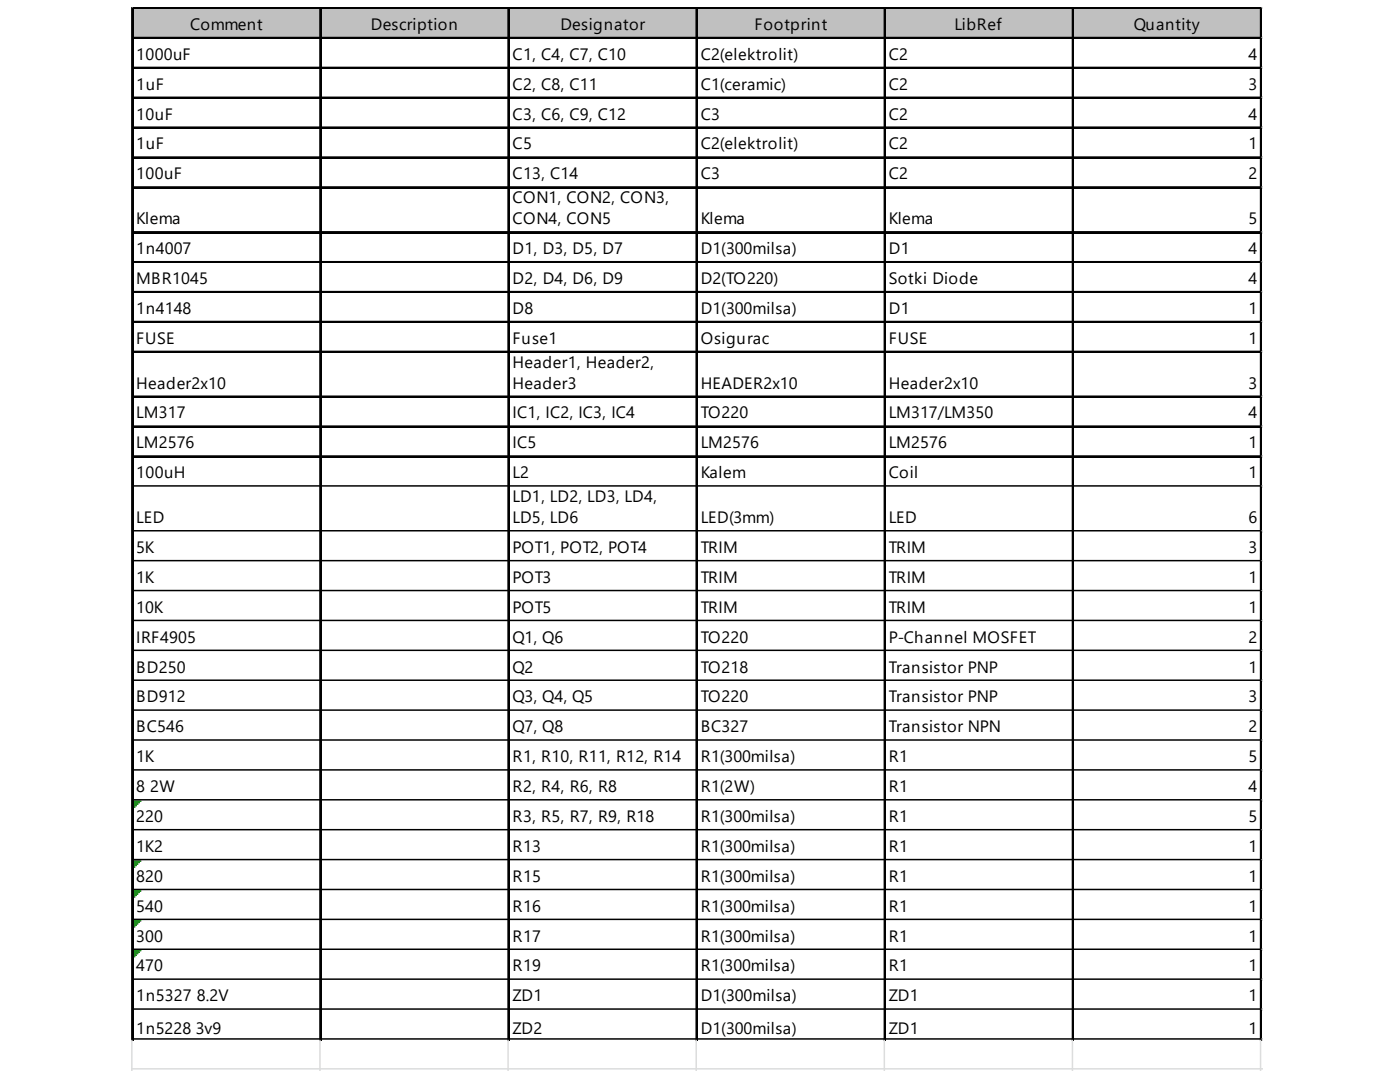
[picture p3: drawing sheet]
<svg xmlns="http://www.w3.org/2000/svg" width="279mm" height="216mm" viewBox="0 0 279 216" stroke-linecap="round" stroke-linejoin="round" font-family="sans-serif">
<defs><g id="words">
<g font-size="3.3">
<text x="37.9" y="6">Comment</text>
<text x="74" y="6">Description</text>
<text x="111.8" y="6">Designator</text>
<text x="150.6" y="6">Footprint</text>
<text x="190.5" y="6">LibRef</text>
<text x="226.2" y="6">Quantity</text>
<text x="27.2" y="11.9">1000uF</text>
<text x="102.3" y="11.9">C1, C4, C7, C10</text>
<text x="139.8" y="11.9">C2(elektrolit)</text>
<text x="177.4" y="11.9">C2</text>
<text x="249.2" y="11.9">4</text>
<text x="27.2" y="17.9">1uF</text>
<text x="102.3" y="17.9">C2, C8, C11</text>
<text x="139.8" y="17.9">C1(ceramic)</text>
<text x="177.4" y="17.9">C2</text>
<text x="249.2" y="17.9">3</text>
<text x="27.2" y="23.8">10uF</text>
<text x="102.3" y="23.8">C3, C6, C9, C12</text>
<text x="139.8" y="23.8">C3</text>
<text x="177.4" y="23.8">C2</text>
<text x="249.2" y="23.8">4</text>
<text x="27.2" y="29.8">1uF</text>
<text x="102.3" y="29.8">C5</text>
<text x="139.8" y="29.8">C2(elektrolit)</text>
<text x="177.4" y="29.8">C2</text>
<text x="249.2" y="29.8">1</text>
<text x="27.2" y="35.8">100uF</text>
<text x="102.3" y="35.8">C13, C14</text>
<text x="139.8" y="35.8">C3</text>
<text x="177.4" y="35.8">C2</text>
<text x="249.2" y="35.8">2</text>
<text x="102.3" y="40.6">CON1, CON2, CON3,</text>
<text x="27.2" y="44.7">Klema</text>
<text x="102.3" y="44.7">CON4, CON5</text>
<text x="139.8" y="44.7">Klema</text>
<text x="177.4" y="44.7">Klema</text>
<text x="249.2" y="44.7">5</text>
<text x="27.2" y="50.7">1n4007</text>
<text x="102.3" y="50.7">D1, D3, D5, D7</text>
<text x="139.8" y="50.7">D1(300milsa)</text>
<text x="177.4" y="50.7">D1</text>
<text x="249.2" y="50.7">4</text>
<text x="27.2" y="56.7">MBR1045</text>
<text x="102.3" y="56.7">D2, D4, D6, D9</text>
<text x="139.8" y="56.7">D2(TO220)</text>
<text x="177.4" y="56.7">Sotki Diode</text>
<text x="249.2" y="56.7">4</text>
<text x="27.2" y="62.6">1n4148</text>
<text x="102.3" y="62.6">D8</text>
<text x="139.8" y="62.6">D1(300milsa)</text>
<text x="177.4" y="62.6">D1</text>
<text x="249.2" y="62.6">1</text>
<text x="27.2" y="68.6">FUSE</text>
<text x="102.3" y="68.6">Fuse1</text>
<text x="139.8" y="68.6">Osigurac</text>
<text x="177.4" y="68.6">FUSE</text>
<text x="249.2" y="68.6">1</text>
<text x="27.2" y="77.5">Header2x10</text>
<text x="102.3" y="73.4">Header1, Header2,</text>
<text x="102.3" y="77.5">Header3</text>
<text x="139.8" y="77.5">HEADER2x10</text>
<text x="177.4" y="77.5">Header2x10</text>
<text x="249.2" y="77.5">3</text>
<text x="27.2" y="83.5">LM317</text>
<text x="102.3" y="83.5">IC1, IC2, IC3, IC4</text>
<text x="139.8" y="83.5">TO220</text>
<text x="177.4" y="83.5">LM317/LM350</text>
<text x="249.2" y="83.5">4</text>
<text x="27.2" y="89.5">LM2576</text>
<text x="102.3" y="89.5">IC5</text>
<text x="139.8" y="89.5">LM2576</text>
<text x="177.4" y="89.5">LM2576</text>
<text x="249.2" y="89.5">1</text>
<text x="27.2" y="95.4">100uH</text>
<text x="102.3" y="95.4">L2</text>
<text x="139.8" y="95.4">Kalem</text>
<text x="177.4" y="95.4">Coil</text>
<text x="249.2" y="95.4">1</text>
<text x="102.3" y="100.2">LD1, LD2, LD3, LD4,</text>
<text x="27.2" y="104.4">LED</text>
<text x="102.3" y="104.4">LD5, LD6</text>
<text x="139.8" y="104.4">LED(3mm)</text>
<text x="177.4" y="104.4">LED</text>
<text x="249.2" y="104.4">6</text>
<text x="27.2" y="110.3">5K</text>
<text x="102.3" y="110.3">POT1, POT2, POT4</text>
<text x="139.8" y="110.3">TRIM</text>
<text x="177.4" y="110.3">TRIM</text>
<text x="249.2" y="110.3">3</text>
<text x="27.2" y="116.3">1K</text>
<text x="102.3" y="116.3">POT3</text>
<text x="139.8" y="116.3">TRIM</text>
<text x="177.4" y="116.3">TRIM</text>
<text x="249.2" y="116.3">1</text>
<text x="27.2" y="122.3">10K</text>
<text x="102.3" y="122.3">POT5</text>
<text x="139.8" y="122.3">TRIM</text>
<text x="177.4" y="122.3">TRIM</text>
<text x="249.2" y="122.3">1</text>
<text x="27.2" y="128.2">IRF4905</text>
<text x="102.3" y="128.2">Q1, Q6</text>
<text x="139.8" y="128.2">TO220</text>
<text x="177.4" y="128.2">P-Channel MOSFET</text>
<text x="249.2" y="128.2">2</text>
<text x="27.2" y="134.2">BD250</text>
<text x="102.3" y="134.2">Q2</text>
<text x="139.8" y="134.2">TO218</text>
<text x="177.4" y="134.2">Transistor PNP</text>
<text x="249.2" y="134.2">1</text>
<text x="27.2" y="140.2">BD912</text>
<text x="102.3" y="140.2">Q3, Q4, Q5</text>
<text x="139.8" y="140.2">TO220</text>
<text x="177.4" y="140.2">Transistor PNP</text>
<text x="249.2" y="140.2">3</text>
<text x="27.2" y="146.1">BC546</text>
<text x="102.3" y="146.1">Q7, Q8</text>
<text x="139.8" y="146.1">BC327</text>
<text x="177.4" y="146.1">Transistor NPN</text>
<text x="249.2" y="146.1">2</text>
<text x="27.2" y="152.1">1K</text>
<text x="102.3" y="152.1">R1, R10, R11, R12, R14</text>
<text x="139.8" y="152.1">R1(300milsa)</text>
<text x="177.4" y="152.1">R1</text>
<text x="249.2" y="152.1">5</text>
<text x="27.2" y="158.1">8 2W</text>
<text x="102.3" y="158.1">R2, R4, R6, R8</text>
<text x="139.8" y="158.1">R1(2W)</text>
<text x="177.4" y="158.1">R1</text>
<text x="249.2" y="158.1">4</text>
<text x="27.2" y="164">220</text>
<text x="102.3" y="164">R3, R5, R7, R9, R18</text>
<text x="139.8" y="164">R1(300milsa)</text>
<text x="177.4" y="164">R1</text>
<text x="249.2" y="164">5</text>
<text x="27.2" y="170">1K2</text>
<text x="102.3" y="170">R13</text>
<text x="139.8" y="170">R1(300milsa)</text>
<text x="177.4" y="170">R1</text>
<text x="249.2" y="170">1</text>
<text x="27.2" y="176">820</text>
<text x="102.3" y="176">R15</text>
<text x="139.8" y="176">R1(300milsa)</text>
<text x="177.4" y="176">R1</text>
<text x="249.2" y="176">1</text>
<text x="27.2" y="181.9">540</text>
<text x="102.3" y="181.9">R16</text>
<text x="139.8" y="181.9">R1(300milsa)</text>
<text x="177.4" y="181.9">R1</text>
<text x="249.2" y="181.9">1</text>
<text x="27.2" y="187.9">300</text>
<text x="102.3" y="187.9">R17</text>
<text x="139.8" y="187.9">R1(300milsa)</text>
<text x="177.4" y="187.9">R1</text>
<text x="249.2" y="187.9">1</text>
<text x="27.2" y="193.8">470</text>
<text x="102.3" y="193.8">R19</text>
<text x="139.8" y="193.8">R1(300milsa)</text>
<text x="177.4" y="193.8">R1</text>
<text x="249.2" y="193.8">1</text>
<text x="27.2" y="199.8">1n5327 8.2V</text>
<text x="102.3" y="199.8">ZD1</text>
<text x="139.8" y="199.8">D1(300milsa)</text>
<text x="177.4" y="199.8">ZD1</text>
<text x="249.2" y="199.8">1</text>
<text x="27.2" y="206.4">1n5228 3v9</text>
<text x="102.3" y="206.4">ZD2</text>
<text x="139.8" y="206.4">D1(300milsa)</text>
<text x="177.4" y="206.4">ZD1</text>
<text x="249.2" y="206.4">1</text>
</g>
</g></defs>
<path d="M26.6 1.8h225.3v6h-225.3z" fill="#c0c0c0"/>
<g fill="none" stroke="#008000" stroke-width=".3">
<path d="M26.6 159.9h1.5M26.6 160.2h1.2M26.6 160.5h.9M26.6 160.8h.6M26.6 161.1h.3M26.6 171.8h1.5M26.6 172.1h1.2M26.6 172.4h.9M26.6 172.7h.6M26.6 173h.3M26.6 177.8h1.5M26.6 178.1h1.2"/>
<path d="M26.6 178.4h.9M26.6 178.7h.6M26.6 179h.3M26.6 183.7h1.5M26.6 184h1.2M26.6 184.3h.9M26.6 184.6h.6M26.6 184.9h.3M26.6 189.7h1.5M26.6 190h1.2M26.6 190.3h.9M26.6 190.6h.6"/>
<path d="M26.6 190.9h.3"/>
</g>
<g fill="none" stroke="#000" stroke-width=".3">
<path d="M26.3 1.5v206.1M26.5 1.5v206.1M26.6 1.5h225.3M26.6 1.7h225.3M26.6 7.5h225.3M26.6 7.6h225.3M26.6 13.4h225.3M26.6 13.6h225.3M26.6 19.4h225.3M26.6 19.6h225.3M63.9 1.8v205.8M64 1.8v205.8"/>
<path d="M101.4 1.8v205.8M101.5 1.8v205.8M138.9 1.8v205.8M139.1 1.8v205.8M176.5 1.8v205.8M176.6 1.8v205.8M214 1.8v205.8M214.2 1.8v205.8M251.6 1.8v205.8M251.7 1.8v205.8M26.6 25.4h225.3M26.6 25.5h225.3"/>
<path d="M26.6 31.3h225.3M26.6 31.5h225.3M26.6 37.3h225.3M26.6 37.5h225.3M26.6 46.3h225.3M26.6 46.4h225.3M26.6 52.2h225.3M26.6 52.4h225.3M26.6 58.2h225.3M26.6 58.3h225.3M26.6 64.2h225.3M26.6 64.3h225.3"/>
<path d="M26.6 70.1h225.3M26.6 70.3h225.3M26.6 79.1h225.3M26.6 79.2h225.3M26.6 85h225.3M26.6 85.2h225.3M26.6 91h225.3M26.6 91.1h225.3M26.6 97h225.3M26.6 105.9h225.3M26.6 111.9h225.3M26.6 117.8h225.3"/>
<path d="M26.6 123.8h225.3M26.6 129.8h225.3M26.6 135.7h225.3M26.6 141.7h225.3M26.6 147.7h225.3M26.6 153.6h225.3M26.6 159.6h225.3M26.6 165.6h225.3M26.6 171.5h225.3M26.6 177.5h225.3M26.6 183.4h225.3M26.6 189.4h225.3"/>
<path d="M26.6 195.4h225.3M26.6 201.3h225.3M26.6 207.3h225.3"/>
</g>
<path d="M251.9 1.5h.1M26.3 207.6v6M63.9 207.6v6M101.4 207.6v6M138.9 207.6v6M176.5 207.6v6M214 207.6v6M251.6 207.6v6" fill="none" stroke="#dadcdd" stroke-width=".3"/>
<path d="M251.9 1.5v.3z" fill="#dadcdd"/>
<path d="M251.9 7.5h.1" fill="none" stroke="#dadcdd" stroke-width=".3"/>
<path d="M251.9 7.5v.3z" fill="#dadcdd"/>
<path d="M251.9 13.4h.1" fill="none" stroke="#dadcdd" stroke-width=".3"/>
<path d="M251.9 13.4v.3z" fill="#dadcdd"/>
<path d="M251.9 19.4h.1" fill="none" stroke="#dadcdd" stroke-width=".3"/>
<path d="M251.9 19.4v.3z" fill="#dadcdd"/>
<path d="M251.9 25.4h.1" fill="none" stroke="#dadcdd" stroke-width=".3"/>
<path d="M251.9 25.4v.3z" fill="#dadcdd"/>
<path d="M251.9 31.3h.1" fill="none" stroke="#dadcdd" stroke-width=".3"/>
<path d="M251.9 31.3v.3z" fill="#dadcdd"/>
<path d="M251.9 37.3h.1" fill="none" stroke="#dadcdd" stroke-width=".3"/>
<path d="M251.9 37.3v.3z" fill="#dadcdd"/>
<path d="M251.9 46.3h.1" fill="none" stroke="#dadcdd" stroke-width=".3"/>
<path d="M251.9 46.3v.3z" fill="#dadcdd"/>
<path d="M251.9 52.2h.1" fill="none" stroke="#dadcdd" stroke-width=".3"/>
<path d="M251.9 52.2v.3z" fill="#dadcdd"/>
<path d="M251.9 58.2h.1" fill="none" stroke="#dadcdd" stroke-width=".3"/>
<path d="M251.9 58.2v.3z" fill="#dadcdd"/>
<path d="M251.9 64.2h.1" fill="none" stroke="#dadcdd" stroke-width=".3"/>
<path d="M251.9 64.2v.2z" fill="#dadcdd"/>
<path d="M251.9 70.1h.1" fill="none" stroke="#dadcdd" stroke-width=".3"/>
<path d="M251.9 70.1v.3z" fill="#dadcdd"/>
<path d="M251.9 79.1h.1" fill="none" stroke="#dadcdd" stroke-width=".3"/>
<path d="M251.9 79.1v.3z" fill="#dadcdd"/>
<path d="M251.9 85h.1" fill="none" stroke="#dadcdd" stroke-width=".3"/>
<path d="M251.9 85v.3z" fill="#dadcdd"/>
<path d="M251.9 91h.1" fill="none" stroke="#dadcdd" stroke-width=".3"/>
<path d="M251.9 91v.3z" fill="#dadcdd"/>
<path d="M251.9 97h.1" fill="none" stroke="#dadcdd" stroke-width=".3"/>
<path d="M251.9 97v.3z" fill="#dadcdd"/>
<path d="M251.9 105.9h.1" fill="none" stroke="#dadcdd" stroke-width=".3"/>
<path d="M251.9 105.9v.3z" fill="#dadcdd"/>
<path d="M251.9 111.9h.1" fill="none" stroke="#dadcdd" stroke-width=".3"/>
<path d="M251.9 111.9v.3z" fill="#dadcdd"/>
<path d="M251.9 117.8h.1" fill="none" stroke="#dadcdd" stroke-width=".3"/>
<path d="M251.9 117.8v.3z" fill="#dadcdd"/>
<path d="M251.9 123.8h.1" fill="none" stroke="#dadcdd" stroke-width=".3"/>
<path d="M251.9 123.8v.3z" fill="#dadcdd"/>
<path d="M251.9 129.8h.1" fill="none" stroke="#dadcdd" stroke-width=".3"/>
<path d="M251.9 129.8v.3z" fill="#dadcdd"/>
<path d="M251.9 135.7h.1" fill="none" stroke="#dadcdd" stroke-width=".3"/>
<path d="M251.9 135.7v.3z" fill="#dadcdd"/>
<path d="M251.9 141.7h.1" fill="none" stroke="#dadcdd" stroke-width=".3"/>
<path d="M251.9 141.7v.3z" fill="#dadcdd"/>
<path d="M251.9 147.7h.1" fill="none" stroke="#dadcdd" stroke-width=".3"/>
<path d="M251.9 147.7v.3z" fill="#dadcdd"/>
<path d="M251.9 153.6h.1" fill="none" stroke="#dadcdd" stroke-width=".3"/>
<path d="M251.9 153.6v.3z" fill="#dadcdd"/>
<path d="M251.9 159.6h.1" fill="none" stroke="#dadcdd" stroke-width=".3"/>
<path d="M251.9 159.6v.3z" fill="#dadcdd"/>
<path d="M251.9 165.6h.1" fill="none" stroke="#dadcdd" stroke-width=".3"/>
<path d="M251.9 165.6v.3z" fill="#dadcdd"/>
<path d="M251.9 171.5h.1" fill="none" stroke="#dadcdd" stroke-width=".3"/>
<path d="M251.9 171.5v.3z" fill="#dadcdd"/>
<path d="M251.9 177.5h.1" fill="none" stroke="#dadcdd" stroke-width=".3"/>
<path d="M251.9 177.5v.3z" fill="#dadcdd"/>
<path d="M251.9 183.4h.1" fill="none" stroke="#dadcdd" stroke-width=".3"/>
<path d="M251.9 183.4v.3z" fill="#dadcdd"/>
<path d="M251.9 189.4h.1" fill="none" stroke="#dadcdd" stroke-width=".3"/>
<path d="M251.9 189.4v.3z" fill="#dadcdd"/>
<path d="M251.9 195.4h.1" fill="none" stroke="#dadcdd" stroke-width=".3"/>
<path d="M251.9 195.4v.3z" fill="#dadcdd"/>
<path d="M251.9 201.3h.1" fill="none" stroke="#dadcdd" stroke-width=".3"/>
<path d="M251.9 201.3v.3z" fill="#dadcdd"/>
<path d="M251.9 207.3h.1" fill="none" stroke="#dadcdd" stroke-width=".3"/>
<path d="M251.9 207.3v.3z" fill="#dadcdd"/>
<path d="M26.3 213.3h225.6" fill="none" stroke="#dadcdd" stroke-width=".3"/>
<use href="#words"/>
</svg>
